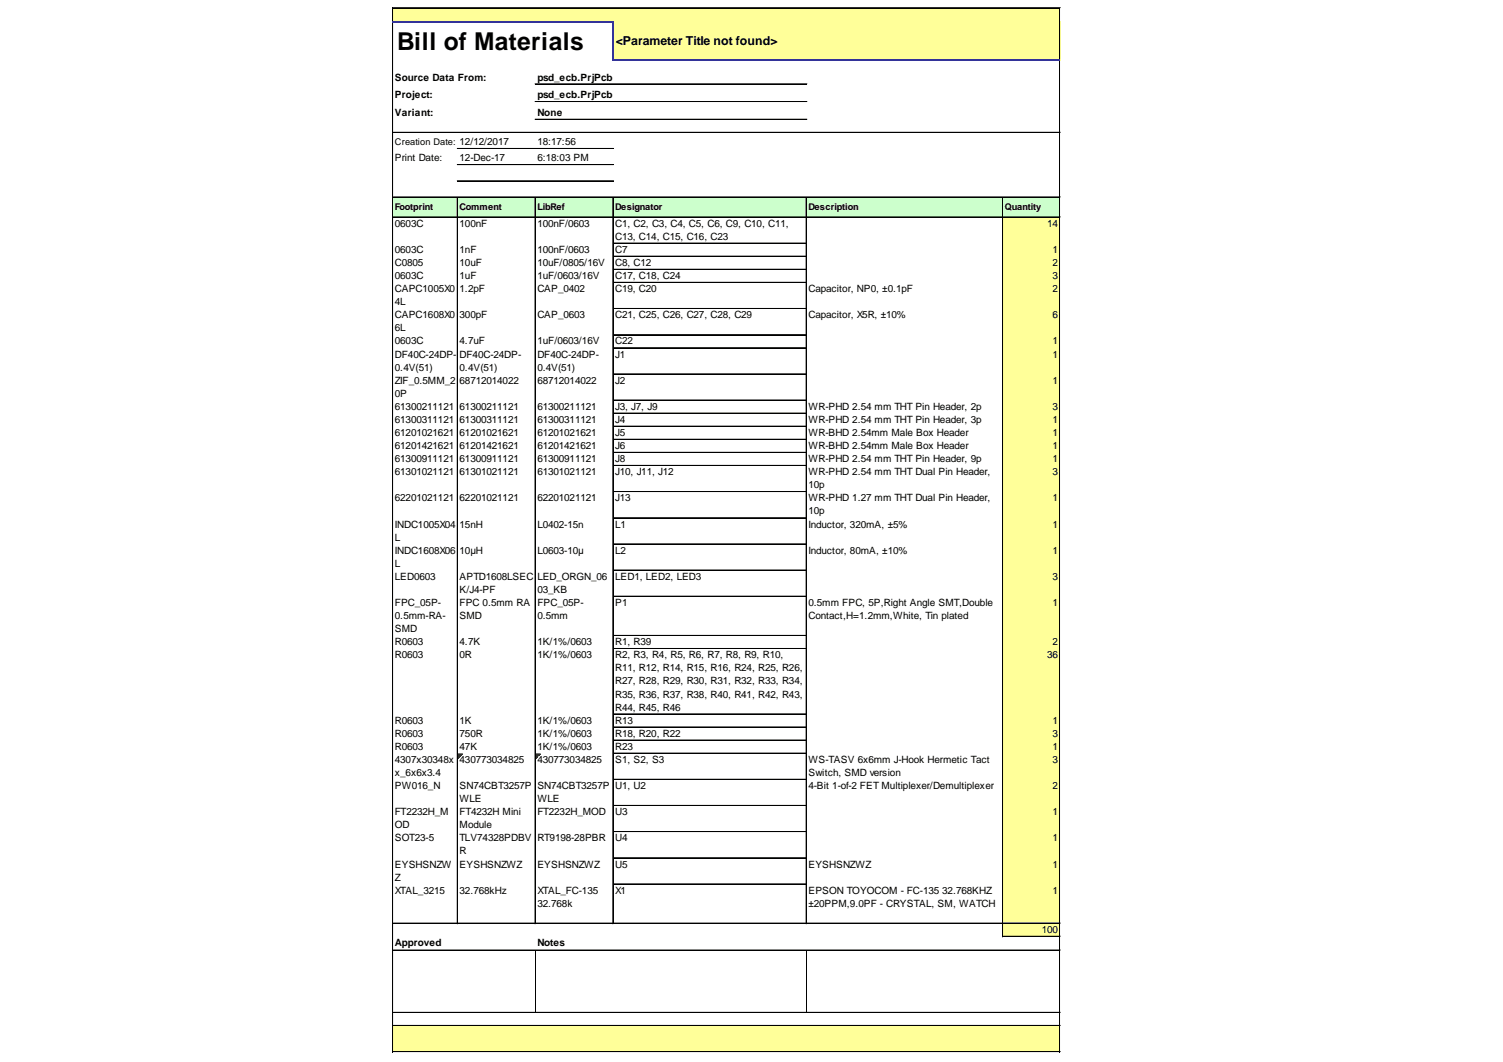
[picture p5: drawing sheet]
<svg xmlns="http://www.w3.org/2000/svg" width="297mm" height="210mm" viewBox="0 0 297 210" stroke-linecap="round" stroke-linejoin="round" font-family="sans-serif">
<defs><g id="words">
<text font-size="4.9" x="78.5" y="9.9">Bill of Materials</text>
<text font-size="2.4" x="121.7" y="8.9">&lt;Parameter Title not found&gt;</text>
<g font-size="2">
<text x="78" y="15.9">Source Data From:</text>
<text x="106.2" y="15.9">psd_ecb.PrjPcb</text>
<text x="78" y="19.4">Project:</text>
<text x="78" y="22.9">Variant:</text>
<text x="106.2" y="19.4">psd_ecb.PrjPcb</text>
<text x="106.2" y="22.9">None</text>
<text x="106.2" y="28.7">18:17:56</text>
<text x="78" y="31.9">Print Date:</text>
<text x="90.8" y="31.9">12-Dec-17</text>
<text x="106.2" y="31.9">6:18:03 PM</text>
<text x="78" y="44.8">0603C</text>
<text x="90.8" y="44.8">100nF</text>
<text x="106.2" y="44.8">100nF/0603</text>
<text x="121.6" y="44.8">C1, C2, C3, C4, C5, C6, C9, C10, C11,</text>
<text x="121.6" y="47.4">C13, C14, C15, C16, C23</text>
<text x="207" y="44.8">14</text>
<text x="78" y="50">0603C</text>
<text x="78" y="52.6">C0805</text>
<text x="90.8" y="50">1nF</text>
<text x="90.8" y="52.6">10uF</text>
<text x="106.2" y="50">100nF/0603</text>
<text x="106.2" y="52.6">10uF/0805/16V</text>
<text x="121.6" y="50">C7</text>
<text x="121.6" y="52.6">C8, C12</text>
<text x="208" y="50">1</text>
<text x="208" y="52.6">2</text>
<text x="78" y="55.2">0603C</text>
<text x="78" y="57.7">CAPC1005X0</text>
<text x="90.8" y="55.2">1uF</text>
<text x="90.8" y="57.7">1.2pF</text>
<text x="106.2" y="55.2">1uF/0603/16V</text>
<text x="106.2" y="57.7">CAP_0402</text>
<text x="121.6" y="55.2">C17, C18, C24</text>
<text x="121.6" y="57.7">C19, C20</text>
<text x="159.8" y="57.7">Capacitor, NP0, ±0.1pF</text>
<text x="208" y="55.2">3</text>
<text x="208" y="57.7">2</text>
<text x="78" y="60.3">4L</text>
<text x="78" y="62.9">CAPC1608X0</text>
<text x="78" y="65.5">6L</text>
<text x="90.8" y="62.9">300pF</text>
<text x="106.2" y="62.9">CAP_0603</text>
<text x="121.6" y="62.9">C21, C25, C26, C27, C28, C29</text>
<text x="159.8" y="62.9">Capacitor, X5R, ±10%</text>
<text x="208" y="62.9">6</text>
<text x="78" y="68.1">0603C</text>
<text x="78" y="70.7">DF40C-24DP-</text>
<text x="90.8" y="68.1">4.7uF</text>
<text x="90.8" y="70.7">DF40C-24DP-</text>
<text x="106.2" y="68.1">1uF/0603/16V</text>
<text x="106.2" y="70.7">DF40C-24DP-</text>
<text x="121.6" y="68.1">C22</text>
<text x="121.6" y="70.7">J1</text>
<text x="208" y="68.1">1</text>
<text x="208" y="70.7">1</text>
<text x="78" y="73.2">0.4V(51)</text>
<text x="78" y="75.8">ZIF_0.5MM_2</text>
<text x="90.8" y="73.2">0.4V(51)</text>
<text x="90.8" y="75.8">68712014022</text>
<text x="106.2" y="73.2">0.4V(51)</text>
<text x="106.2" y="75.8">68712014022</text>
<text x="121.6" y="75.8">J2</text>
<text x="208" y="75.8">1</text>
<text x="78" y="78.4">0P</text>
<text x="78" y="81">61300211121</text>
<text x="78" y="83.6">61300311121</text>
<text x="90.8" y="81">61300211121</text>
<text x="90.8" y="83.6">61300311121</text>
<text x="106.2" y="81">61300211121</text>
<text x="106.2" y="83.6">61300311121</text>
<text x="121.6" y="81">J3, J7, J9</text>
<text x="121.6" y="83.6">J4</text>
<text x="159.8" y="81">WR-PHD 2.54 mm THT Pin Header, 2p</text>
<text x="159.8" y="83.6">WR-PHD 2.54 mm THT Pin Header, 3p</text>
<text x="208" y="81">3</text>
<text x="208" y="83.6">1</text>
<text x="78" y="86.2">61201021621</text>
<text x="78" y="88.8">61201421621</text>
<text x="90.8" y="86.2">61201021621</text>
<text x="90.8" y="88.8">61201421621</text>
<text x="106.2" y="86.2">61201021621</text>
<text x="106.2" y="88.8">61201421621</text>
<text x="121.6" y="86.2">J5</text>
<text x="121.6" y="88.8">J6</text>
<text x="159.8" y="86.2">WR-BHD 2.54mm Male Box Header</text>
<text x="159.8" y="88.8">WR-BHD 2.54mm Male Box Header</text>
<text x="208" y="86.2">1</text>
<text x="208" y="88.8">1</text>
<text x="78" y="91.3">61300911121</text>
<text x="78" y="93.9">61301021121</text>
<text x="90.8" y="91.3">61300911121</text>
<text x="90.8" y="93.9">61301021121</text>
<text x="106.2" y="91.3">61300911121</text>
<text x="106.2" y="93.9">61301021121</text>
<text x="121.6" y="91.3">J8</text>
<text x="121.6" y="93.9">J10, J11, J12</text>
<text x="159.8" y="91.3">WR-PHD 2.54 mm THT Pin Header, 9p</text>
<text x="159.8" y="93.9">WR-PHD 2.54 mm THT Dual Pin Header,</text>
<text x="208" y="91.3">1</text>
<text x="208" y="93.9">3</text>
<text x="78" y="99.1">62201021121</text>
<text x="90.8" y="99.1">62201021121</text>
<text x="106.2" y="99.1">62201021121</text>
<text x="121.6" y="99.1">J13</text>
<text x="159.8" y="96.5">10p</text>
<text x="159.8" y="99.1">WR-PHD 1.27 mm THT Dual Pin Header,</text>
<text x="159.8" y="101.7">10p</text>
<text x="208" y="99.1">1</text>
<text x="78" y="104.3">INDC1005X04</text>
<text x="78" y="106.8">L</text>
<text x="90.8" y="104.3">15nH</text>
<text x="106.2" y="104.3">L0402-15n</text>
<text x="121.6" y="104.3">L1</text>
<text x="159.8" y="104.3">Inductor, 320mA, ±5%</text>
<text x="208" y="104.3">1</text>
<text x="78" y="109.4">INDC1608X06</text>
<text x="78" y="112">L</text>
<text x="90.8" y="109.4">10µH</text>
<text x="106.2" y="109.4">L0603-10µ</text>
<text x="121.6" y="109.4">L2</text>
<text x="159.8" y="109.4">Inductor, 80mA, ±10%</text>
<text x="208" y="109.4">1</text>
<text x="78" y="114.6">LED0603</text>
<text x="78" y="119.8">FPC_05P-</text>
<text x="90.8" y="114.6">APTD1608LSEC</text>
<text x="90.8" y="117.2">K/J4-PF</text>
<text x="90.8" y="119.8">FPC 0.5mm RA</text>
<text x="106.2" y="114.6">LED_ORGN_06</text>
<text x="106.2" y="117.2">03_KB</text>
<text x="106.2" y="119.8">FPC_05P-</text>
<text x="121.6" y="114.6">LED1, LED2, LED3</text>
<text x="121.6" y="119.8">P1</text>
<text x="159.8" y="119.8">0.5mm FPC, 5P,Right Angle SMT,Double</text>
<text x="208" y="114.6">3</text>
<text x="208" y="119.8">1</text>
<text x="78" y="122.4">0.5mm-RA-</text>
<text x="78" y="124.9">SMD</text>
<text x="90.8" y="122.4">SMD</text>
<text x="106.2" y="122.4">0.5mm</text>
<text x="159.8" y="122.4">Contact,H=1.2mm,White, Tin plated</text>
<text x="78" y="127.5">R0603</text>
<text x="78" y="130.1">R0603</text>
<text x="90.8" y="127.5">4.7K</text>
<text x="90.8" y="130.1">0R</text>
<text x="106.2" y="127.5">1K/1%/0603</text>
<text x="106.2" y="130.1">1K/1%/0603</text>
<text x="121.6" y="127.5">R1, R39</text>
<text x="121.6" y="130.1">R2, R3, R4, R5, R6, R7, R8, R9, R10,</text>
<text x="207" y="130.1">36</text>
<text x="208" y="127.5">2</text>
<text x="121.6" y="132.7">R11, R12, R14, R15, R16, R24, R25, R26,</text>
<text x="121.6" y="135.3">R27, R28, R29, R30, R31, R32, R33, R34,</text>
<text x="121.6" y="137.9">R35, R36, R37, R38, R40, R41, R42, R43,</text>
<text x="78" y="143">R0603</text>
<text x="90.8" y="143">1K</text>
<text x="106.2" y="143">1K/1%/0603</text>
<text x="121.6" y="140.5">R44, R45, R46</text>
<text x="121.6" y="143">R13</text>
<text x="208" y="143">1</text>
<text x="78" y="145.6">R0603</text>
<text x="78" y="148.2">R0603</text>
<text x="90.8" y="145.6">750R</text>
<text x="90.8" y="148.2">47K</text>
<text x="106.2" y="145.6">1K/1%/0603</text>
<text x="106.2" y="148.2">1K/1%/0603</text>
<text x="121.6" y="145.6">R18, R20, R22</text>
<text x="121.6" y="148.2">R23</text>
<text x="208" y="145.6">3</text>
<text x="208" y="148.2">1</text>
<text x="78" y="150.8">4307x30348x</text>
<text x="78" y="153.4">x_6x6x3.4</text>
<text x="78" y="156">PW016_N</text>
<text x="90.8" y="150.8">430773034825</text>
<text x="90.8" y="156">SN74CBT3257P</text>
<text x="106.2" y="150.8">430773034825</text>
<text x="106.2" y="156">SN74CBT3257P</text>
<text x="121.6" y="150.8">S1, S2, S3</text>
<text x="121.6" y="156">U1, U2</text>
<text x="159.8" y="150.8">WS-TASV 6x6mm J-Hook Hermetic Tact</text>
<text x="159.8" y="153.4">Switch, SMD version</text>
<text x="159.8" y="156">4-Bit 1-of-2 FET Multiplexer/Demultiplexer</text>
<text x="208" y="150.8">3</text>
<text x="208" y="156">2</text>
<text x="78" y="161.1">FT2232H_M</text>
<text x="90.8" y="158.5">WLE</text>
<text x="90.8" y="161.1">FT4232H Mini</text>
<text x="106.2" y="158.5">WLE</text>
<text x="106.2" y="161.1">FT2232H_MOD</text>
<text x="121.6" y="161.1">U3</text>
<text x="208" y="161.1">1</text>
<text x="78" y="163.7">OD</text>
<text x="78" y="166.3">SOT23-5</text>
<text x="90.8" y="163.7">Module</text>
<text x="90.8" y="166.3">TLV74328PDBV</text>
<text x="106.2" y="166.3">RT9198-28PBR</text>
<text x="121.6" y="166.3">U4</text>
<text x="208" y="166.3">1</text>
<text x="78" y="171.5">EYSHSNZW</text>
<text x="90.8" y="168.9">R</text>
<text x="90.8" y="171.5">EYSHSNZWZ</text>
<text x="106.2" y="171.5">EYSHSNZWZ</text>
<text x="121.6" y="171.5">U5</text>
<text x="159.8" y="171.5">EYSHSNZWZ</text>
<text x="208" y="171.5">1</text>
<text x="78" y="174.1">Z</text>
<text x="78" y="176.6">XTAL_3215</text>
<text x="90.8" y="176.6">32.768kHz</text>
<text x="106.2" y="176.6">XTAL_FC-135</text>
<text x="106.2" y="179.2">32.768k</text>
<text x="121.6" y="176.6">X1</text>
<text x="159.8" y="176.6">EPSON TOYOCOM - FC-135</text>
<text x="159.8" y="179.2">±20PPM,9.0PF - CRYSTAL, SM, WATCH</text>
<text x="186.2" y="176.6">32.768KHZ</text>
<text x="208" y="176.6">1</text>
<text x="205.9" y="184.4">100</text>
<text x="78" y="187">Approved</text>
<text x="106.2" y="187">Notes</text>
</g>
<g font-size="1.8">
<text x="78" y="28.7">Creation Date: 12/12/2017</text>
<text x="78" y="41.5">Footprint</text>
<text x="90.8" y="41.5">Comment</text>
<text x="106.2" y="41.5">LibRef</text>
<text x="121.6" y="41.5">Designator</text>
<text x="159.8" y="41.5">Description</text>
<text x="198.6" y="41.5">Quantity</text>
</g>
</g></defs>
<g fill="#ff9">
<path d="M77.7 1.6h131.8v2.8h-131.8z"/>
<path d="M121.1 4.3h88.4v7.7h-88.4z"/>
</g>
<path d="M77.7 38.9h131.8v4.1h-131.8z" fill="#cfc"/>
<g fill="#ff9">
<path d="M198.1 42.9h11.4v5.3h-11.4z"/>
<path d="M198.1 48h11.4v2.8h-11.4z"/>
<path d="M198.1 50.6h11.4v2.8h-11.4z"/>
<path d="M198.1 53.2h11.4v2.7h-11.4z"/>
<path d="M198.1 55.8h11.4v5.3h-11.4z"/>
<path d="M198.1 61h11.4v5.3h-11.4z"/>
<path d="M198.1 66.1h11.4v2.8h-11.4z"/>
<path d="M198.1 68.7h11.4v5.3h-11.4z"/>
<path d="M198.1 73.9h11.4v5.3h-11.4z"/>
<path d="M198.1 79.1h11.4v2.7h-11.4z"/>
<path d="M198.1 81.6h11.4v2.8h-11.4z"/>
<path d="M198.1 84.2h11.4v2.8h-11.4z"/>
<path d="M198.1 86.8h11.4v2.8h-11.4z"/>
<path d="M198.1 89.4h11.4v2.7h-11.4z"/>
<path d="M198.1 92h11.4v5.3h-11.4z"/>
<path d="M198.1 97.2h11.4v5.3h-11.4z"/>
<path d="M198.1 102.3h11.4v5.3h-11.4z"/>
<path d="M198.1 107.5h11.4v5.3h-11.4z"/>
<path d="M198.1 112.7h11.4v5.3h-11.4z"/>
<path d="M198.1 117.8h11.4v7.9h-11.4z"/>
<path d="M198.1 125.6h11.4v2.7h-11.4z"/>
<path d="M198.1 128.2h11.4v26h-11.4z"/>
</g>
<path d="M90.5 149h.9" fill="none" stroke="#008000" stroke-width=".2"/>
<path d="M90.5 149h.9v.2h-.9z" fill="#008000"/>
<path d="M90.5 149.2h.8" fill="none" stroke="#008000" stroke-width=".2"/>
<path d="M90.5 149.2h.8v.1h-.8z" fill="#008000"/>
<path d="M90.5 149.3h.6" fill="none" stroke="#008000" stroke-width=".2"/>
<path d="M90.5 149.3h.6v.2h-.6z" fill="#008000"/>
<path d="M90.5 149.5h.5" fill="none" stroke="#008000" stroke-width=".2"/>
<path d="M90.5 149.5h.5v.1h-.5z" fill="#008000"/>
<path d="M90.5 149.6h.3" fill="none" stroke="#008000" stroke-width=".2"/>
<path d="M90.5 149.6h.3v.2h-.3z" fill="#008000"/>
<path d="M90.5 149.8h.2" fill="none" stroke="#008000" stroke-width=".2"/>
<path d="M90.5 149.8h.2v.1h-.2z" fill="#008000"/>
<path d="M105.9 149h.9" fill="none" stroke="#008000" stroke-width=".2"/>
<path d="M105.9 149h.9v.2h-.9z" fill="#008000"/>
<path d="M105.9 149.2h.8" fill="none" stroke="#008000" stroke-width=".2"/>
<path d="M105.9 149.2h.8v.1h-.8z" fill="#008000"/>
<path d="M105.9 149.3h.6" fill="none" stroke="#008000" stroke-width=".2"/>
<path d="M105.9 149.3h.6v.2h-.6z" fill="#008000"/>
<path d="M105.9 149.5h.5" fill="none" stroke="#008000" stroke-width=".2"/>
<path d="M105.9 149.5h.5v.1h-.5z" fill="#008000"/>
<path d="M105.9 149.6h.3" fill="none" stroke="#008000" stroke-width=".2"/>
<path d="M105.9 149.6h.3v.2h-.3z" fill="#008000"/>
<path d="M105.9 149.8h.1" fill="none" stroke="#008000" stroke-width=".2"/>
<path d="M105.9 149.8h.1v.1h-.1z" fill="#008000"/>
<g fill="#ff9">
<path d="M198.1 154h11.4v31.2h-11.4z"/>
<path d="M77.7 202.7h131.8v5.3h-131.8z"/>
</g>
<g fill="none" stroke="#000" stroke-width=".2">
<path d="M77.6 1.5v2.6M77.6 4.4v203.6M77.7 1.5v2.6M77.7 4.4v203.6M77.7 1.5h131.8M77.7 1.6h131.8M105.7 16.6h53.8M209.4 1.7v10M209.4 12v196M209.5 1.7v10M209.5 12v196M77.7 26.1h131.8"/>
<path d="M77.7 26.2h131.8M77.7 38.9h131.8M77.7 39h131.8M90.4 39.1v143.5M90.4 29.3h30.9M90.4 29.4h30.9M90.4 32.5h30.9M90.4 32.6h30.9M90.4 35.7h30.9M90.4 35.8h30.9M105.7 39.1v143.5M105.7 20.1h53.8"/>
<path d="M105.7 23.6h53.8M105.8 39.1v143.5M121.1 39.1v143.5M121.2 39.1v143.5M159.3 39.1v143.5M159.4 39.1v143.5M198.1 39.1v146.1M198.2 39.1v146.1M77.7 42.9h131.8M121.3 48h38M121.3 48.1h38M121.3 50.6h38"/>
<path d="M121.3 50.7h38M121.3 53.2h38M121.3 53.3h38M121.3 55.8h38M121.3 55.9h38M121.3 61h38M121.3 66.1h38M121.3 66.2h38M121.3 68.7h38M121.3 68.8h38M121.3 73.9h38M121.3 74h38"/>
<path d="M121.3 79.1h38M121.3 81.6h38M121.3 81.7h38M121.3 84.2h38M121.3 84.3h38M121.3 86.8h38M121.3 86.9h38M121.3 89.4h38M121.3 89.5h38M121.3 92h38M121.3 92.1h38M121.3 97.2h38"/>
<path d="M121.3 102.3h38M121.3 102.4h38M121.3 107.5h38M121.3 107.6h38M121.3 112.7h38M121.3 117.8h38M121.3 117.9h38M121.3 125.6h38M121.3 125.7h38M121.3 128.2h38M121.3 141.1h38M121.3 141.2h38"/>
<path d="M121.3 143.7h38M121.3 143.8h38M121.3 146.3h38M121.3 148.8h38M121.3 148.9h38M121.3 154h38M121.3 154.1h38M121.3 159.2h38M121.3 159.3h38M121.3 164.4h38M121.3 169.5h38M121.3 169.6h38"/>
<path d="M121.3 174.7h38M121.3 174.8h38M77.7 182.5h131.8M77.7 187.8h131.8M105.8 187.9v12.2M159.4 187.9v12.2M198.3 185h11.2M198.3 185.1h11.2M77.7 200.1h131.8M77.7 200.2h131.8M77.7 202.7h131.8M77.7 207.8h131.8"/>
<path d="M77.7 207.9h131.8"/>
</g>
<path d="M77.6 4.3h43.7M121.1 4.4v7.6M121.3 11.9h88.2" fill="none" stroke="#339" stroke-width=".3"/>
<use href="#words"/>
</svg>
